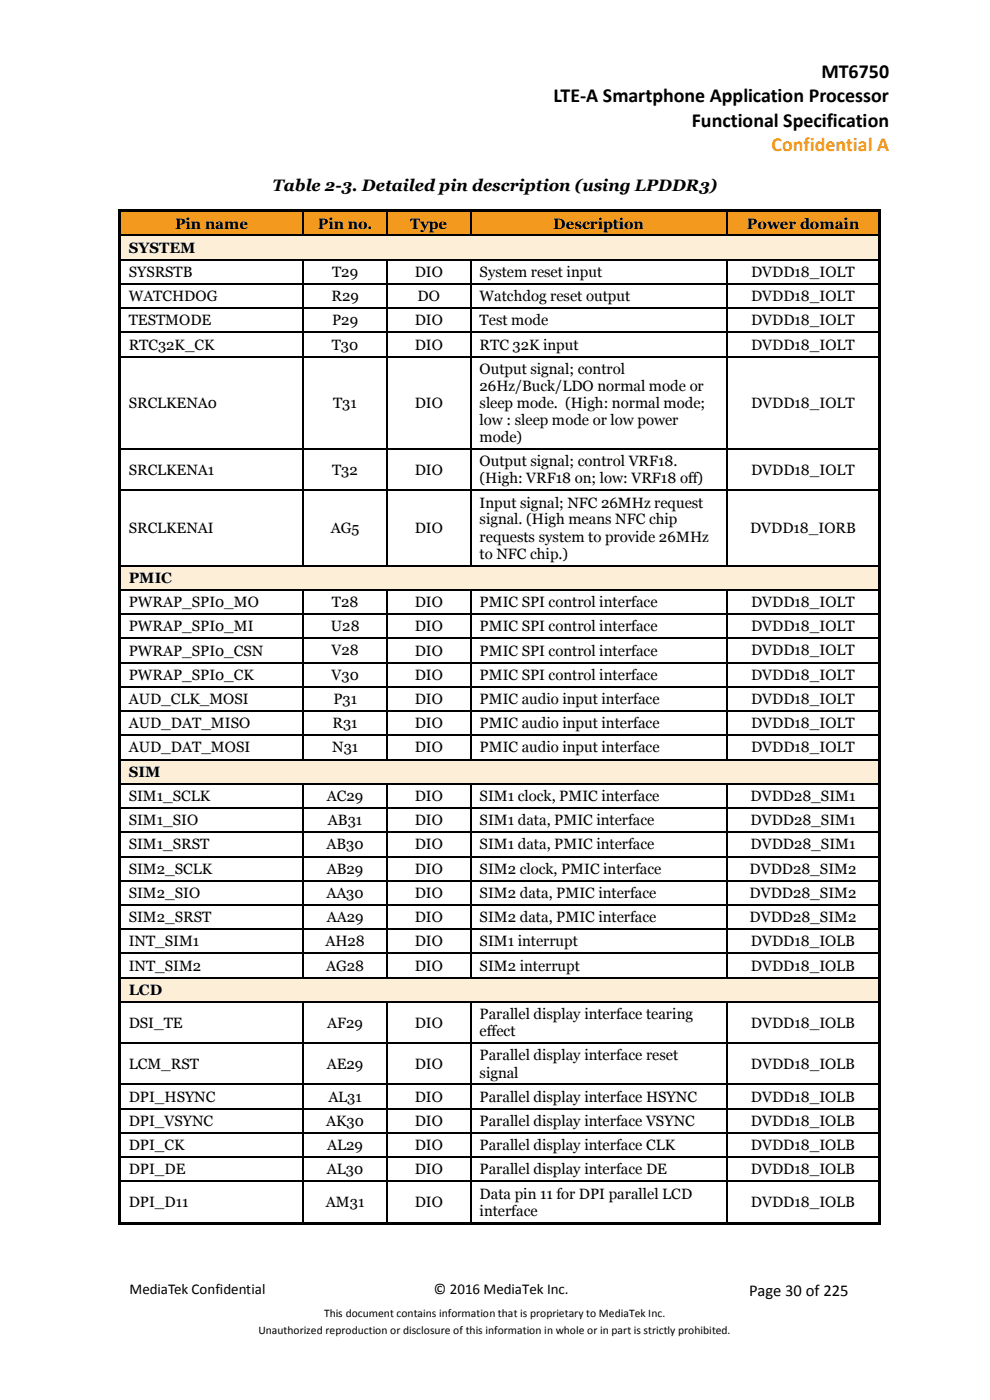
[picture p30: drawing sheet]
<svg xmlns="http://www.w3.org/2000/svg" width="210mm" height="297mm" viewBox="0 0 210 297" stroke-linecap="round" stroke-linejoin="round" font-family="sans-serif">
<defs><g id="words">
<g font-size="4.2">
<text x="174.2" y="16.5">MT6750</text>
<text x="117.4" y="21.7">LTE-A Smartphone Application Processor</text>
<text x="146.8" y="26.9">Functional Specification</text>
</g>
<text font-size="4.2" fill="#f39a1e" x="163.7" y="32.1">Confidential A</text>
<g font-size="3.5">
<text x="57.8" y="40.5">Table 2-3. Detailed pin description (using LPDDR3)</text>
<text x="159" y="275">Page 30 of 225</text>
</g>
<g font-size="3.2">
<text x="27.3" y="53.6">SYSTEM</text>
<text x="37.1" y="48.5">Pin name</text>
<text x="67.4" y="48.5">Pin no.</text>
<text x="87" y="48.5">Type</text>
<text x="117.4" y="48.5">Description</text>
<text x="158.4" y="48.5">Power domain</text>
<text x="27.3" y="58.8">SYSRSTB</text>
<text x="70.5" y="58.8">T29</text>
<text x="88" y="58.8">DIO</text>
<text x="101.7" y="58.8">System reset input</text>
<text x="159.3" y="58.8">DVDD18_IOLT</text>
<text x="27.3" y="63.9">WATCHDOG</text>
<text x="70.3" y="63.9">R29</text>
<text x="88.6" y="63.9">DO</text>
<text x="101.7" y="63.9">Watchdog reset output</text>
<text x="159.3" y="63.9">DVDD18_IOLT</text>
<text x="27.3" y="69.1">TESTMODE</text>
<text x="70.5" y="69.1">P29</text>
<text x="88" y="69.1">DIO</text>
<text x="101.7" y="69.1">Test mode</text>
<text x="159.3" y="69.1">DVDD18_IOLT</text>
<text x="27.3" y="74.2">RTC32K_CK</text>
<text x="70.4" y="74.2">T30</text>
<text x="88" y="74.2">DIO</text>
<text x="101.7" y="74.2">RTC 32K input</text>
<text x="159.3" y="74.2">DVDD18_IOLT</text>
<text x="101.7" y="79.3">Output signal; control</text>
<text x="101.7" y="82.9">26Hz/Buck/LDO normal mode or</text>
<text x="27.3" y="86.5">SRCLKENA0</text>
<text x="70.7" y="86.5">T31</text>
<text x="88" y="86.5">DIO</text>
<text x="101.7" y="86.5">sleep mode. (High: normal mode;</text>
<text x="159.3" y="86.5">DVDD18_IOLT</text>
<text x="101.7" y="90.2">low : sleep mode or low power</text>
<text x="101.7" y="93.8">mode)</text>
<text x="27.3" y="100.7">SRCLKENA1</text>
<text x="70.5" y="100.7">T32</text>
<text x="88" y="100.7">DIO</text>
<text x="101.7" y="98.9">Output signal; control VRF18.</text>
<text x="159.3" y="100.7">DVDD18_IOLT</text>
<text x="101.7" y="102.5">(High: VRF18 on; low: VRF18 off)</text>
<text x="101.7" y="107.7">Input signal; NFC 26MHz request</text>
<text x="27.3" y="113.1">SRCLKENAI</text>
<text x="70.2" y="113.1">AG5</text>
<text x="88" y="113.1">DIO</text>
<text x="101.7" y="111.3">signal. (High means NFC chip</text>
<text x="159.1" y="113.1">DVDD18_IORB</text>
<text x="101.7" y="114.9">requests system to provide 26MHz</text>
<text x="101.7" y="118.5">to NFC chip.)</text>
<text x="27.3" y="123.6">PMIC</text>
<text x="27.3" y="128.8">PWRAP_SPI0_MO</text>
<text x="70.4" y="128.8">T28</text>
<text x="88" y="128.8">DIO</text>
<text x="101.7" y="128.8">PMIC SPI control interface</text>
<text x="159.3" y="128.8">DVDD18_IOLT</text>
<text x="27.3" y="133.9">PWRAP_SPI0_MI</text>
<text x="70.2" y="133.9">U28</text>
<text x="88" y="133.9">DIO</text>
<text x="101.7" y="133.9">PMIC SPI control interface</text>
<text x="159.3" y="133.9">DVDD18_IOLT</text>
<text x="27.3" y="139.1">PWRAP_SPI0_CSN</text>
<text x="70.3" y="139">V28</text>
<text x="88" y="139.1">DIO</text>
<text x="101.7" y="139.1">PMIC SPI control interface</text>
<text x="159.3" y="139">DVDD18_IOLT</text>
<text x="27.3" y="144.2">PWRAP_SPI0_CK</text>
<text x="27.3" y="149.4">AUD_CLK_MOSI</text>
<text x="70.3" y="144.2">V30</text>
<text x="70.7" y="149.3">P31</text>
<text x="88" y="144.2">DIO</text>
<text x="88" y="149.4">DIO</text>
<text x="101.7" y="144.2">PMIC SPI control interface</text>
<text x="101.7" y="149.4">PMIC audio input interface</text>
<text x="159.3" y="144.2">DVDD18_IOLT</text>
<text x="159.3" y="149.3">DVDD18_IOLT</text>
<text x="27.3" y="154.5">AUD_DAT_MISO</text>
<text x="70.5" y="154.5">R31</text>
<text x="88" y="154.5">DIO</text>
<text x="101.7" y="154.5">PMIC audio input interface</text>
<text x="159.3" y="154.5">DVDD18_IOLT</text>
<text x="27.3" y="159.6">AUD_DAT_MOSI</text>
<text x="70.5" y="159.6">N31</text>
<text x="88" y="159.6">DIO</text>
<text x="101.7" y="159.6">PMIC audio input interface</text>
<text x="159.3" y="159.6">DVDD18_IOLT</text>
<text x="27.3" y="164.8">SIM</text>
<text x="27.3" y="169.9">SIM1_SCLK</text>
<text x="69.4" y="169.9">AC29</text>
<text x="88" y="169.9">DIO</text>
<text x="101.7" y="169.9">SIM1 clock, PMIC interface</text>
<text x="159.2" y="169.9">DVDD28_SIM1</text>
<text x="27.3" y="175.1">SIM1_SIO</text>
<text x="69.6" y="175.1">AB31</text>
<text x="88" y="175.1">DIO</text>
<text x="101.7" y="175.1">SIM1 data, PMIC interface</text>
<text x="159.2" y="175.1">DVDD28_SIM1</text>
<text x="27.3" y="180.2">SIM1_SRST</text>
<text x="27.3" y="185.4">SIM2_SCLK</text>
<text x="69.3" y="180.2">AB30</text>
<text x="69.3" y="185.4">AB29</text>
<text x="88" y="180.2">DIO</text>
<text x="88" y="185.4">DIO</text>
<text x="101.7" y="180.2">SIM1 data, PMIC interface</text>
<text x="101.7" y="185.4">SIM2 clock, PMIC interface</text>
<text x="159" y="185.4">DVDD28_SIM2</text>
<text x="159.2" y="180.2">DVDD28_SIM1</text>
<text x="27.3" y="190.5">SIM2_SIO</text>
<text x="69.2" y="190.5">AA30</text>
<text x="88" y="190.5">DIO</text>
<text x="101.7" y="190.5">SIM2 data, PMIC interface</text>
<text x="159" y="190.5">DVDD28_SIM2</text>
<text x="27.3" y="195.6">SIM2_SRST</text>
<text x="69.3" y="195.6">AA29</text>
<text x="88" y="195.6">DIO</text>
<text x="101.7" y="195.6">SIM2 data, PMIC interface</text>
<text x="159" y="195.6">DVDD28_SIM2</text>
<text x="27.3" y="200.8">INT_SIM1</text>
<text x="69" y="200.8">AH28</text>
<text x="88" y="200.8">DIO</text>
<text x="101.7" y="200.8">SIM1 interrupt</text>
<text x="159.3" y="200.8">DVDD18_IOLB</text>
<text x="27.3" y="205.9">INT_SIM2</text>
<text x="69.2" y="205.9">AG28</text>
<text x="88" y="205.9">DIO</text>
<text x="101.7" y="205.9">SIM2 interrupt</text>
<text x="159.3" y="205.9">DVDD18_IOLB</text>
<text x="27.3" y="211.1">LCD</text>
<text x="27.3" y="218">DSI_TE</text>
<text x="69.4" y="218">AF29</text>
<text x="88" y="218">DIO</text>
<text x="101.7" y="216.2">Parallel display interface tearing</text>
<text x="101.7" y="219.8">effect</text>
<text x="159.3" y="218">DVDD18_IOLB</text>
<text x="27.3" y="226.8">LCM_RST</text>
<text x="69.3" y="226.8">AE29</text>
<text x="88" y="226.8">DIO</text>
<text x="101.7" y="225">Parallel display interface reset</text>
<text x="159.3" y="226.8">DVDD18_IOLB</text>
<text x="27.3" y="233.7">DPI_HSYNC</text>
<text x="69.7" y="233.7">AL31</text>
<text x="88" y="233.7">DIO</text>
<text x="101.7" y="228.6">signal</text>
<text x="101.7" y="233.7">Parallel display interface HSYNC</text>
<text x="159.3" y="233.7">DVDD18_IOLB</text>
<text x="27.3" y="238.8">DPI_VSYNC</text>
<text x="69.2" y="238.8">AK30</text>
<text x="88" y="238.8">DIO</text>
<text x="101.7" y="238.8">Parallel display interface VSYNC</text>
<text x="159.3" y="238.8">DVDD18_IOLB</text>
<text x="27.3" y="244">DPI_CK</text>
<text x="69.4" y="244">AL29</text>
<text x="88" y="244">DIO</text>
<text x="101.7" y="244">Parallel display interface CLK</text>
<text x="159.3" y="244">DVDD18_IOLB</text>
<text x="27.3" y="249.1">DPI_DE</text>
<text x="69.4" y="249.1">AL30</text>
<text x="88" y="249.1">DIO</text>
<text x="101.7" y="249.1">Parallel display interface DE</text>
<text x="159.3" y="249.1">DVDD18_IOLB</text>
<text x="27.3" y="256.1">DPI_D11</text>
<text x="69.1" y="256.1">AM31</text>
<text x="88" y="256.1">DIO</text>
<text x="101.7" y="254.3">Data pin 11 for DPI parallel LCD</text>
<text x="101.7" y="257.9">interface</text>
<text x="159.3" y="256.1">DVDD18_IOLB</text>
<text x="27.5" y="274.6">MediaTek Confidential</text>
<text x="92.1" y="274.6">© 2016 MediaTek Inc.</text>
</g>
<g font-size="2.5">
<text x="68.8" y="279.3">This document contains information that is proprietary to MediaTek Inc.</text>
<text x="54.8" y="283.1">Unauthorized reproduction or disclosure of this information in whole or in part is strictly prohibited.</text>
</g>
</g></defs>
<g fill="#f39a1e">
<path d="M25.7 45h1.6v4.8h-1.6z" fill-rule="evenodd"/>
<path d="M62.5 45h1.7v4.8h-1.7z" fill-rule="evenodd"/>
<path d="M27.3 45h35.2v4.8h-35.2z" fill-rule="evenodd"/>
<path d="M64.5 45h1.8v4.8h-1.8z" fill-rule="evenodd"/>
<path d="M80.2 45h1.8v4.8h-1.8z" fill-rule="evenodd"/>
<path d="M66.3 45h13.9v4.8h-13.9z" fill-rule="evenodd"/>
<path d="M82.2 45h1.8v4.8h-1.8z" fill-rule="evenodd"/>
<path d="M97.9 45h1.8v4.8h-1.8z" fill-rule="evenodd"/>
<path d="M84 45h13.9v4.8h-13.9z" fill-rule="evenodd"/>
<path d="M100 45h1.7v4.8h-1.7z" fill-rule="evenodd"/>
<path d="M152.3 45h1.7v4.8h-1.7z" fill-rule="evenodd"/>
<path d="M101.7 45h50.6v4.8h-50.6z" fill-rule="evenodd"/>
<path d="M154.3 45h1.8v4.8h-1.8z" fill-rule="evenodd"/>
<path d="M184.7 45h1.6v4.8h-1.6z" fill-rule="evenodd"/>
<path d="M156.1 45h28.6v4.8h-28.6z" fill-rule="evenodd"/>
</g>
<g fill="#000">
<path d="M25.2 44.5h.5v.5h-.5z" fill-rule="evenodd"/>
<path d="M25.2 44.5h.5v.5h-.5z" fill-rule="evenodd"/>
<path d="M25.7 44.5h38.5v.5h-38.5z" fill-rule="evenodd"/>
</g>
<path d="M25.7 45h38.5" fill="none" stroke="#f39a1e" stroke-width=".21"/>
<path d="M64.5 45h.2z" fill-rule="evenodd" fill="#f39a1e"/>
<g fill="#000">
<path d="M64.2 45h.3z" fill-rule="evenodd"/>
<path d="M64.2 44.5h.5v.5h-.5z" fill-rule="evenodd"/>
<path d="M64.7 44.5h17.3v.5h-17.3z" fill-rule="evenodd"/>
</g>
<path d="M64.7 45h17.3" fill="none" stroke="#f39a1e" stroke-width=".21"/>
<path d="M82.2 45h.3z" fill-rule="evenodd" fill="#f39a1e"/>
<g fill="#000">
<path d="M82 45h.2z" fill-rule="evenodd"/>
<path d="M82 44.5h.5v.5h-.5z" fill-rule="evenodd"/>
<path d="M82.5 44.5h17.2v.5h-17.2z" fill-rule="evenodd"/>
</g>
<path d="M82.5 45h17.2" fill="none" stroke="#f39a1e" stroke-width=".21"/>
<path d="M100 45h.2z" fill-rule="evenodd" fill="#f39a1e"/>
<g fill="#000">
<path d="M99.7 45h.3z" fill-rule="evenodd"/>
<path d="M99.7 44.5h.5v.5h-.5z" fill-rule="evenodd"/>
<path d="M100.2 44.5h53.8v.5h-53.8z" fill-rule="evenodd"/>
</g>
<path d="M100.2 45h53.8" fill="none" stroke="#f39a1e" stroke-width=".21"/>
<path d="M154.3 45h.3z" fill-rule="evenodd" fill="#f39a1e"/>
<g fill="#000">
<path d="M25.2 45h.5v4.8h-.5z" fill-rule="evenodd"/>
<path d="M154 45h.3z" fill-rule="evenodd"/>
<path d="M154 44.5h.6v.5h-.6z" fill-rule="evenodd"/>
<path d="M154.6 44.5h31.7v.5h-31.7z" fill-rule="evenodd"/>
<path d="M186.3 44.5h.5v.5h-.5z" fill-rule="evenodd"/>
<path d="M186.3 44.5h.5v.5h-.5z" fill-rule="evenodd"/>
<path d="M186.3 45h.5v4.8h-.5z" fill-rule="evenodd"/>
</g>
<path d="M154.6 45h31.7" fill="none" stroke="#f39a1e" stroke-width=".21"/>
<path d="M64.4 45v4.8M82.1 45v4.8M99.8 45v4.8M154.2 45v4.8" fill="none" stroke="#000" stroke-width=".25"/>
<g fill="#fdeed7">
<path d="M25.7 50.1h1.6v4.9h-1.6z" fill-rule="evenodd"/>
<path d="M184.7 50.1h1.6v4.9h-1.6z" fill-rule="evenodd"/>
<path d="M27.3 50.1h157.3v4.9h-157.3z" fill-rule="evenodd"/>
</g>
<g fill="#000">
<path d="M25.2 49.8h.5v.3h-.5z" fill-rule="evenodd"/>
<path d="M25.2 50.1h.5v4.9h-.5z" fill-rule="evenodd"/>
<path d="M25.2 55h.5v.3h-.5z" fill-rule="evenodd"/>
<path d="M64.2 49.8h.3v.3h-.3z" fill-rule="evenodd"/>
<path d="M64.2 55h.3v.3h-.3z" fill-rule="evenodd"/>
<path d="M82 49.8h.2v.3h-.2z" fill-rule="evenodd"/>
<path d="M82 55h.2v.3h-.2z" fill-rule="evenodd"/>
<path d="M99.7 49.8h.3v.3h-.3z" fill-rule="evenodd"/>
<path d="M99.7 55h.3v.3h-.3z" fill-rule="evenodd"/>
<path d="M154 49.8h.3v.3h-.3z" fill-rule="evenodd"/>
<path d="M154 55h.3v.3h-.3z" fill-rule="evenodd"/>
<path d="M186.3 49.8h.5v.3h-.5z" fill-rule="evenodd"/>
<path d="M186.3 50.1h.5v4.9h-.5z" fill-rule="evenodd"/>
<path d="M186.3 55h.5v.3h-.5z" fill-rule="evenodd"/>
<path d="M25.2 55.3h.5v4.8h-.5z" fill-rule="evenodd"/>
<path d="M25.2 60.1h.5v.3h-.5z" fill-rule="evenodd"/>
<path d="M25.2 60.4h.5v4.9h-.5z" fill-rule="evenodd"/>
<path d="M25.2 65.3h.5v.2h-.5z" fill-rule="evenodd"/>
<path d="M25.2 65.5h.5v4.9h-.5z" fill-rule="evenodd"/>
<path d="M25.2 70.4h.5v.3h-.5z" fill-rule="evenodd"/>
<path d="M25.2 70.7h.5v4.9h-.5z" fill-rule="evenodd"/>
<path d="M25.2 75.6h.5v.2h-.5z" fill-rule="evenodd"/>
<path d="M64.2 60.1h.3v.3h-.3z" fill-rule="evenodd"/>
<path d="M64.2 65.3h.3v.2h-.3z" fill-rule="evenodd"/>
<path d="M64.2 70.4h.3v.3h-.3z" fill-rule="evenodd"/>
<path d="M64.2 75.6h.3v.2h-.3z" fill-rule="evenodd"/>
<path d="M82 60.1h.2v.3h-.2z" fill-rule="evenodd"/>
<path d="M82 65.3h.2v.2h-.2z" fill-rule="evenodd"/>
<path d="M82 70.4h.2v.3h-.2z" fill-rule="evenodd"/>
<path d="M82 75.6h.2v.2h-.2z" fill-rule="evenodd"/>
<path d="M99.7 60.1h.3v.3h-.3z" fill-rule="evenodd"/>
<path d="M99.7 65.3h.3v.2h-.3z" fill-rule="evenodd"/>
<path d="M99.7 70.4h.3v.3h-.3z" fill-rule="evenodd"/>
<path d="M99.7 75.6h.3v.2h-.3z" fill-rule="evenodd"/>
<path d="M154 60.1h.3v.3h-.3z" fill-rule="evenodd"/>
<path d="M154 65.3h.3v.2h-.3z" fill-rule="evenodd"/>
<path d="M154 70.4h.3v.3h-.3z" fill-rule="evenodd"/>
<path d="M154 75.6h.3v.2h-.3z" fill-rule="evenodd"/>
<path d="M186.3 55.3h.5v4.8h-.5z" fill-rule="evenodd"/>
<path d="M186.3 60.1h.5v.3h-.5z" fill-rule="evenodd"/>
<path d="M186.3 60.4h.5v4.9h-.5z" fill-rule="evenodd"/>
<path d="M186.3 65.3h.5v.2h-.5z" fill-rule="evenodd"/>
<path d="M186.3 65.5h.5v4.9h-.5z" fill-rule="evenodd"/>
<path d="M186.3 70.4h.5v.3h-.5z" fill-rule="evenodd"/>
<path d="M186.3 70.7h.5v4.9h-.5z" fill-rule="evenodd"/>
<path d="M186.3 75.6h.5v.2h-.5z" fill-rule="evenodd"/>
<path d="M25.2 75.8h.5v19.3h-.5z" fill-rule="evenodd"/>
<path d="M25.2 95.1h.5v.3h-.5z" fill-rule="evenodd"/>
<path d="M64.2 95.1h.3v.3h-.3z" fill-rule="evenodd"/>
<path d="M82 95.1h.2v.3h-.2z" fill-rule="evenodd"/>
<path d="M99.7 95.1h.3v.3h-.3z" fill-rule="evenodd"/>
<path d="M154 95.1h.3v.3h-.3z" fill-rule="evenodd"/>
<path d="M186.3 75.8h.5v19.3h-.5z" fill-rule="evenodd"/>
<path d="M186.3 95.1h.5v.3h-.5z" fill-rule="evenodd"/>
<path d="M25.2 95.4h.5v8.5h-.5z" fill-rule="evenodd"/>
<path d="M25.2 103.9h.5v.3h-.5z" fill-rule="evenodd"/>
<path d="M25.2 104.2h.5v15.7h-.5z" fill-rule="evenodd"/>
<path d="M64.2 103.9h.3v.3h-.3z" fill-rule="evenodd"/>
<path d="M82 103.9h.2v.3h-.2z" fill-rule="evenodd"/>
<path d="M99.7 103.9h.3v.3h-.3z" fill-rule="evenodd"/>
<path d="M154 103.9h.3v.3h-.3z" fill-rule="evenodd"/>
<path d="M186.3 95.4h.5v8.5h-.5z" fill-rule="evenodd"/>
<path d="M186.3 103.9h.5v.3h-.5z" fill-rule="evenodd"/>
<path d="M186.3 104.2h.5v15.7h-.5z" fill-rule="evenodd"/>
</g>
<g fill="none" stroke="#000" stroke-width=".25">
<path d="M25.7 50h38.5M25.7 55.1h38.5M64.4 55.3v4.8M64.5 50h17.5M64.5 55.1h17.5M82.1 55.3v4.8M82.2 50h17.5M82.2 55.1h17.5M99.8 55.3v4.8M100 50h54M100 55.1h54M154.2 55.3v4.8"/>
<path d="M154.3 50h32M154.3 55.1h32M25.7 60.2h38.5M25.7 65.4h38.5M25.7 70.5h38.5M25.7 75.7h38.5M64.4 60.4v4.9M64.4 65.5v4.9M64.4 70.7v4.9M64.4 75.8v19.3M64.5 60.2h17.5M64.5 65.4h17.5"/>
<path d="M64.5 70.5h17.5M64.5 75.7h17.5M82.1 60.4v4.9M82.1 65.5v4.9M82.1 70.7v4.9M82.1 75.8v19.3M82.2 60.2h17.5M82.2 65.4h17.5M82.2 70.5h17.5M82.2 75.7h17.5M99.8 60.4v4.9M99.8 65.5v4.9"/>
<path d="M99.8 70.7v4.9M99.8 75.8v19.3M100 60.2h54M100 65.4h54M100 70.5h54M100 75.7h54M154.2 60.4v4.9M154.2 65.5v4.9M154.2 70.7v4.9M154.2 75.8v19.3M154.3 60.2h32M154.3 65.4h32"/>
<path d="M154.3 70.5h32M154.3 75.7h32M25.7 95.3h38.5M64.4 95.4v8.5M64.5 95.3h17.5M82.1 95.4v8.5M82.2 95.3h17.5M99.8 95.4v8.5M100 95.3h54M154.2 95.4v8.5M154.3 95.3h32M25.7 104h38.5"/>
<path d="M64.4 104.2v15.7M64.5 104h17.5M82.1 104.2v15.7M82.2 104h17.5M99.8 104.2v15.7M100 104h54M154.2 104.2v15.7M154.3 104h32"/>
</g>
<g fill="#fdeed7">
<path d="M25.7 120.1h1.6v4.9h-1.6z" fill-rule="evenodd"/>
<path d="M184.7 120.1h1.6v4.9h-1.6z" fill-rule="evenodd"/>
<path d="M27.3 120.1h157.3v4.9h-157.3z" fill-rule="evenodd"/>
</g>
<g fill="#000">
<path d="M25.2 119.9h.5v.2h-.5z" fill-rule="evenodd"/>
<path d="M25.2 120.1h.5v4.9h-.5z" fill-rule="evenodd"/>
<path d="M25.2 125h.5v.2h-.5z" fill-rule="evenodd"/>
<path d="M25.2 125.2h.5v5h-.5z" fill-rule="evenodd"/>
<path d="M25.2 130.2h.5v.2h-.5z" fill-rule="evenodd"/>
<path d="M25.2 130.4h.5v4.9h-.5z" fill-rule="evenodd"/>
<path d="M25.2 135.3h.5v.2h-.5z" fill-rule="evenodd"/>
<path d="M64.2 119.9h.3v.2h-.3z" fill-rule="evenodd"/>
<path d="M64.2 125h.3v.2h-.3z" fill-rule="evenodd"/>
<path d="M64.2 130.2h.3v.2h-.3z" fill-rule="evenodd"/>
<path d="M64.2 135.3h.3v.2h-.3z" fill-rule="evenodd"/>
<path d="M82 119.9h.2v.2h-.2z" fill-rule="evenodd"/>
<path d="M82 125h.2v.2h-.2z" fill-rule="evenodd"/>
<path d="M82 130.2h.2v.2h-.2z" fill-rule="evenodd"/>
<path d="M82 135.3h.2v.2h-.2z" fill-rule="evenodd"/>
<path d="M99.7 119.9h.3v.2h-.3z" fill-rule="evenodd"/>
<path d="M99.7 125h.3v.2h-.3z" fill-rule="evenodd"/>
<path d="M99.7 130.2h.3v.2h-.3z" fill-rule="evenodd"/>
<path d="M99.7 135.3h.3v.2h-.3z" fill-rule="evenodd"/>
<path d="M154 119.9h.3v.2h-.3z" fill-rule="evenodd"/>
<path d="M154 125h.3v.2h-.3z" fill-rule="evenodd"/>
<path d="M154 130.2h.3v.2h-.3z" fill-rule="evenodd"/>
<path d="M154 135.3h.3v.2h-.3z" fill-rule="evenodd"/>
<path d="M186.3 119.9h.5v.2h-.5z" fill-rule="evenodd"/>
<path d="M186.3 120.1h.5v4.9h-.5z" fill-rule="evenodd"/>
<path d="M186.3 125h.5v.2h-.5z" fill-rule="evenodd"/>
<path d="M186.3 125.2h.5v5h-.5z" fill-rule="evenodd"/>
<path d="M186.3 130.2h.5v.2h-.5z" fill-rule="evenodd"/>
<path d="M186.3 130.4h.5v4.9h-.5z" fill-rule="evenodd"/>
<path d="M186.3 135.3h.5v.2h-.5z" fill-rule="evenodd"/>
<path d="M25.2 135.5h.5v4.9h-.5z" fill-rule="evenodd"/>
<path d="M25.2 140.4h.5v.3h-.5z" fill-rule="evenodd"/>
<path d="M25.2 140.7h.5v4.9h-.5z" fill-rule="evenodd"/>
<path d="M25.2 145.6h.5v.2h-.5z" fill-rule="evenodd"/>
<path d="M25.2 145.8h.5v4.9h-.5z" fill-rule="evenodd"/>
<path d="M25.2 150.7h.5v.3h-.5z" fill-rule="evenodd"/>
<path d="M25.2 151h.5v4.8h-.5z" fill-rule="evenodd"/>
<path d="M25.2 155.8h.5v.3h-.5z" fill-rule="evenodd"/>
<path d="M64.2 140.4h.3v.3h-.3z" fill-rule="evenodd"/>
<path d="M64.2 145.6h.3v.2h-.3z" fill-rule="evenodd"/>
<path d="M64.2 150.7h.3v.3h-.3z" fill-rule="evenodd"/>
<path d="M64.2 155.8h.3v.3h-.3z" fill-rule="evenodd"/>
<path d="M82 140.4h.2v.3h-.2z" fill-rule="evenodd"/>
<path d="M82 145.6h.2v.2h-.2z" fill-rule="evenodd"/>
<path d="M82 150.7h.2v.3h-.2z" fill-rule="evenodd"/>
<path d="M82 155.8h.2v.3h-.2z" fill-rule="evenodd"/>
<path d="M99.7 140.4h.3v.3h-.3z" fill-rule="evenodd"/>
<path d="M99.7 145.6h.3v.2h-.3z" fill-rule="evenodd"/>
<path d="M99.7 150.7h.3v.3h-.3z" fill-rule="evenodd"/>
<path d="M99.7 155.8h.3v.3h-.3z" fill-rule="evenodd"/>
<path d="M154 140.4h.3v.3h-.3z" fill-rule="evenodd"/>
<path d="M154 145.6h.3v.2h-.3z" fill-rule="evenodd"/>
<path d="M154 150.7h.3v.3h-.3z" fill-rule="evenodd"/>
<path d="M154 155.8h.3v.3h-.3z" fill-rule="evenodd"/>
<path d="M186.3 135.5h.5v4.9h-.5z" fill-rule="evenodd"/>
<path d="M186.3 140.4h.5v.3h-.5z" fill-rule="evenodd"/>
<path d="M186.3 140.7h.5v4.9h-.5z" fill-rule="evenodd"/>
<path d="M186.3 145.6h.5v.2h-.5z" fill-rule="evenodd"/>
<path d="M186.3 145.8h.5v4.9h-.5z" fill-rule="evenodd"/>
<path d="M186.3 150.7h.5v.3h-.5z" fill-rule="evenodd"/>
<path d="M186.3 151h.5v4.8h-.5z" fill-rule="evenodd"/>
<path d="M186.3 155.8h.5v.3h-.5z" fill-rule="evenodd"/>
<path d="M25.2 156.1h.5v4.9h-.5z" fill-rule="evenodd"/>
<path d="M186.3 156.1h.5v4.9h-.5z" fill-rule="evenodd"/>
</g>
<g fill="none" stroke="#000" stroke-width=".25">
<path d="M25.7 120h38.5M64.5 120h17.5M82.2 120h17.5M100 120h54M154.3 120h32M25.7 125.1h38.5M25.7 130.3h38.5M25.7 135.4h38.5M64.4 125.2v5M64.4 130.4v4.9M64.4 135.5v4.9M64.5 125.1h17.5"/>
<path d="M64.5 130.3h17.5M64.5 135.4h17.5M82.1 125.2v5M82.1 130.4v4.9M82.1 135.5v4.9M82.2 125.1h17.5M82.2 130.3h17.5M82.2 135.4h17.5M99.8 125.2v5M99.8 130.4v4.9M99.8 135.5v4.9M100 125.1h54"/>
<path d="M100 130.3h54M100 135.4h54M154.2 125.2v5M154.2 130.4v4.9M154.2 135.5v4.9M154.3 125.1h32M154.3 130.3h32M154.3 135.4h32M25.7 140.6h38.5M25.7 145.7h38.5M25.7 150.9h38.5M25.7 156h38.5"/>
<path d="M64.4 140.7v4.9M64.4 145.8v4.9M64.4 151v4.8M64.4 156.1v4.9M64.5 140.6h17.5M64.5 145.7h17.5M64.5 150.9h17.5M64.5 156h17.5M82.1 140.7v4.9M82.1 145.8v4.9M82.1 151v4.8M82.1 156.1v4.9"/>
<path d="M82.2 140.6h17.5M82.2 145.7h17.5M82.2 150.9h17.5M82.2 156h17.5M99.8 140.7v4.9M99.8 145.8v4.9M99.8 151v4.8M99.8 156.1v4.9M100 140.6h54M100 145.7h54M100 150.9h54M100 156h54"/>
<path d="M154.2 140.7v4.9M154.2 145.8v4.9M154.2 151v4.8M154.2 156.1v4.9M154.3 140.6h32M154.3 145.7h32M154.3 150.9h32M154.3 156h32"/>
</g>
<g fill="#fdeed7">
<path d="M25.7 161.3h1.6v4.8h-1.6z" fill-rule="evenodd"/>
<path d="M184.7 161.3h1.6v4.8h-1.6z" fill-rule="evenodd"/>
<path d="M27.3 161.3h157.3v4.8h-157.3z" fill-rule="evenodd"/>
</g>
<g fill="#000">
<path d="M25.2 161h.5v.3h-.5z" fill-rule="evenodd"/>
<path d="M25.2 161.3h.5v4.8h-.5z" fill-rule="evenodd"/>
<path d="M25.2 166.1h.5v.3h-.5z" fill-rule="evenodd"/>
<path d="M25.2 166.4h.5v4.9h-.5z" fill-rule="evenodd"/>
<path d="M25.2 171.3h.5v.3h-.5z" fill-rule="evenodd"/>
<path d="M25.2 171.6h.5v4.8h-.5z" fill-rule="evenodd"/>
<path d="M25.2 176.4h.5v.3h-.5z" fill-rule="evenodd"/>
<path d="M64.2 161h.3v.3h-.3z" fill-rule="evenodd"/>
<path d="M64.2 166.1h.3v.3h-.3z" fill-rule="evenodd"/>
<path d="M64.2 171.3h.3v.3h-.3z" fill-rule="evenodd"/>
<path d="M64.2 176.4h.3v.3h-.3z" fill-rule="evenodd"/>
<path d="M82 161h.2v.3h-.2z" fill-rule="evenodd"/>
<path d="M82 166.1h.2v.3h-.2z" fill-rule="evenodd"/>
<path d="M82 171.3h.2v.3h-.2z" fill-rule="evenodd"/>
<path d="M82 176.4h.2v.3h-.2z" fill-rule="evenodd"/>
<path d="M99.7 161h.3v.3h-.3z" fill-rule="evenodd"/>
<path d="M99.7 166.1h.3v.3h-.3z" fill-rule="evenodd"/>
<path d="M99.7 171.3h.3v.3h-.3z" fill-rule="evenodd"/>
<path d="M99.7 176.4h.3v.3h-.3z" fill-rule="evenodd"/>
<path d="M154 161h.3v.3h-.3z" fill-rule="evenodd"/>
<path d="M154 166.1h.3v.3h-.3z" fill-rule="evenodd"/>
<path d="M154 171.3h.3v.3h-.3z" fill-rule="evenodd"/>
<path d="M154 176.4h.3v.3h-.3z" fill-rule="evenodd"/>
<path d="M186.3 161h.5v.3h-.5z" fill-rule="evenodd"/>
<path d="M186.3 161.3h.5v4.8h-.5z" fill-rule="evenodd"/>
<path d="M186.3 166.1h.5v.3h-.5z" fill-rule="evenodd"/>
<path d="M186.3 166.4h.5v4.9h-.5z" fill-rule="evenodd"/>
<path d="M186.3 171.3h.5v.3h-.5z" fill-rule="evenodd"/>
<path d="M186.3 171.6h.5v4.8h-.5z" fill-rule="evenodd"/>
<path d="M186.3 176.4h.5v.3h-.5z" fill-rule="evenodd"/>
<path d="M25.2 176.7h.5v4.9h-.5z" fill-rule="evenodd"/>
<path d="M25.2 181.6h.5v.2h-.5z" fill-rule="evenodd"/>
<path d="M25.2 181.8h.5v4.9h-.5z" fill-rule="evenodd"/>
<path d="M25.2 186.7h.5v.3h-.5z" fill-rule="evenodd"/>
<path d="M25.2 187h.5v4.9h-.5z" fill-rule="evenodd"/>
<path d="M25.2 191.9h.5v.2h-.5z" fill-rule="evenodd"/>
<path d="M25.2 192.1h.5v4.9h-.5z" fill-rule="evenodd"/>
<path d="M25.2 197h.5v.3h-.5z" fill-rule="evenodd"/>
<path d="M64.2 181.6h.3v.2h-.3z" fill-rule="evenodd"/>
<path d="M64.2 186.7h.3v.3h-.3z" fill-rule="evenodd"/>
<path d="M64.2 191.9h.3v.2h-.3z" fill-rule="evenodd"/>
<path d="M64.2 197h.3v.3h-.3z" fill-rule="evenodd"/>
<path d="M82 181.6h.2v.2h-.2z" fill-rule="evenodd"/>
<path d="M82 186.7h.2v.3h-.2z" fill-rule="evenodd"/>
<path d="M82 191.9h.2v.2h-.2z" fill-rule="evenodd"/>
<path d="M82 197h.2v.3h-.2z" fill-rule="evenodd"/>
<path d="M99.7 181.6h.3v.2h-.3z" fill-rule="evenodd"/>
<path d="M99.7 186.7h.3v.3h-.3z" fill-rule="evenodd"/>
<path d="M99.7 191.9h.3v.2h-.3z" fill-rule="evenodd"/>
<path d="M99.7 197h.3v.3h-.3z" fill-rule="evenodd"/>
<path d="M154 181.6h.3v.2h-.3z" fill-rule="evenodd"/>
<path d="M154 186.7h.3v.3h-.3z" fill-rule="evenodd"/>
<path d="M154 191.9h.3v.2h-.3z" fill-rule="evenodd"/>
<path d="M154 197h.3v.3h-.3z" fill-rule="evenodd"/>
<path d="M186.3 176.7h.5v4.9h-.5z" fill-rule="evenodd"/>
<path d="M186.3 181.6h.5v.2h-.5z" fill-rule="evenodd"/>
<path d="M186.3 181.8h.5v4.9h-.5z" fill-rule="evenodd"/>
<path d="M186.3 186.7h.5v.3h-.5z" fill-rule="evenodd"/>
<path d="M186.3 187h.5v4.9h-.5z" fill-rule="evenodd"/>
<path d="M186.3 191.9h.5v.2h-.5z" fill-rule="evenodd"/>
<path d="M186.3 192.1h.5v4.9h-.5z" fill-rule="evenodd"/>
<path d="M186.3 197h.5v.3h-.5z" fill-rule="evenodd"/>
<path d="M25.2 197.3h.5v4.8h-.5z" fill-rule="evenodd"/>
<path d="M25.2 202.1h.5v.3h-.5z" fill-rule="evenodd"/>
<path d="M25.2 202.4h.5v4.9h-.5z" fill-rule="evenodd"/>
<path d="M64.2 202.1h.3v.3h-.3z" fill-rule="evenodd"/>
<path d="M82 202.1h.2v.3h-.2z" fill-rule="evenodd"/>
<path d="M99.7 202.1h.3v.3h-.3z" fill-rule="evenodd"/>
<path d="M154 202.1h.3v.3h-.3z" fill-rule="evenodd"/>
<path d="M186.3 197.3h.5v4.8h-.5z" fill-rule="evenodd"/>
<path d="M186.3 202.1h.5v.3h-.5z" fill-rule="evenodd"/>
<path d="M186.3 202.4h.5v4.9h-.5z" fill-rule="evenodd"/>
</g>
<g fill="none" stroke="#000" stroke-width=".25">
<path d="M25.7 161.1h38.5M25.7 166.3h38.5M25.7 171.4h38.5M25.7 176.6h38.5M64.4 166.4v4.9M64.4 171.6v4.8M64.4 176.7v4.9M64.5 161.1h17.5M64.5 166.3h17.5M64.5 171.4h17.5M64.5 176.6h17.5M82.1 166.4v4.9"/>
<path d="M82.1 171.6v4.8M82.1 176.7v4.9M82.2 161.1h17.5M82.2 166.3h17.5M82.2 171.4h17.5M82.2 176.6h17.5M99.8 166.4v4.9M99.8 171.6v4.8M99.8 176.7v4.9M100 161.1h54M100 166.3h54M100 171.4h54"/>
<path d="M100 176.6h54M154.2 166.4v4.9M154.2 171.6v4.8M154.2 176.7v4.9M154.3 161.1h32M154.3 166.3h32M154.3 171.4h32M154.3 176.6h32M25.7 181.7h38.5M25.7 186.8h38.5M25.7 192h38.5M25.7 197.1h38.5"/>
<path d="M64.4 181.8v4.9M64.4 187v4.9M64.4 192.1v4.9M64.4 197.3v4.8M64.5 181.7h17.5M64.5 186.8h17.5M64.5 192h17.5M64.5 197.1h17.5M82.1 181.8v4.9M82.1 187v4.9M82.1 192.1v4.9M82.1 197.3v4.8"/>
<path d="M82.2 181.7h17.5M82.2 186.8h17.5M82.2 192h17.5M82.2 197.1h17.5M99.8 181.8v4.9M99.8 187v4.9M99.8 192.1v4.9M99.8 197.3v4.8M100 181.7h54M100 186.8h54M100 192h54M100 197.1h54"/>
<path d="M154.2 181.8v4.9M154.2 187v4.9M154.2 192.1v4.9M154.2 197.3v4.8M154.3 181.7h32M154.3 186.8h32M154.3 192h32M154.3 197.1h32M25.7 202.3h38.5M64.4 202.4v4.9M64.5 202.3h17.5M82.1 202.4v4.9"/>
<path d="M82.2 202.3h17.5M99.8 202.4v4.9M100 202.3h54M154.2 202.4v4.9M154.3 202.3h32"/>
</g>
<g fill="#fdeed7">
<path d="M25.7 207.5h1.6v4.9h-1.6z" fill-rule="evenodd"/>
<path d="M184.7 207.5h1.6v4.9h-1.6z" fill-rule="evenodd"/>
<path d="M27.3 207.5h157.3v4.9h-157.3z" fill-rule="evenodd"/>
</g>
<g fill="#000">
<path d="M25.2 207.3h.5v.2h-.5z" fill-rule="evenodd"/>
<path d="M25.2 207.5h.5v4.9h-.5z" fill-rule="evenodd"/>
<path d="M25.2 212.4h.5v.3h-.5z" fill-rule="evenodd"/>
<path d="M64.2 207.3h.3v.2h-.3z" fill-rule="evenodd"/>
<path d="M64.2 212.4h.3v.3h-.3z" fill-rule="evenodd"/>
<path d="M82 207.3h.2v.2h-.2z" fill-rule="evenodd"/>
<path d="M82 212.4h.2v.3h-.2z" fill-rule="evenodd"/>
<path d="M99.7 207.3h.3v.2h-.3z" fill-rule="evenodd"/>
<path d="M99.7 212.4h.3v.3h-.3z" fill-rule="evenodd"/>
<path d="M154 207.3h.3v.2h-.3z" fill-rule="evenodd"/>
<path d="M154 212.4h.3v.3h-.3z" fill-rule="evenodd"/>
<path d="M186.3 207.3h.5v.2h-.5z" fill-rule="evenodd"/>
<path d="M186.3 207.5h.5v4.9h-.5z" fill-rule="evenodd"/>
<path d="M186.3 212.4h.5v.3h-.5z" fill-rule="evenodd"/>
<path d="M25.2 212.7h.5v8.5h-.5z" fill-rule="evenodd"/>
<path d="M25.2 221.2h.5v.2h-.5z" fill-rule="evenodd"/>
<path d="M25.2 221.4h.5v8.5h-.5z" fill-rule="evenodd"/>
<path d="M25.2 229.9h.5v.3h-.5z" fill-rule="evenodd"/>
<path d="M25.2 230.2h.5v4.9h-.5z" fill-rule="evenodd"/>
<path d="M25.2 235.1h.5v.2h-.5z" fill-rule="evenodd"/>
<path d="M64.2 221.2h.3v.2h-.3z" fill-rule="evenodd"/>
<path d="M64.2 229.9h.3v.3h-.3z" fill-rule="evenodd"/>
<path d="M64.2 235.1h.3v.2h-.3z" fill-rule="evenodd"/>
<path d="M82 221.2h.2v.2h-.2z" fill-rule="evenodd"/>
<path d="M82 229.9h.2v.3h-.2z" fill-rule="evenodd"/>
<path d="M82 235.1h.2v.2h-.2z" fill-rule="evenodd"/>
<path d="M99.7 221.2h.3v.2h-.3z" fill-rule="evenodd"/>
<path d="M99.7 229.9h.3v.3h-.3z" fill-rule="evenodd"/>
<path d="M99.7 235.1h.3v.2h-.3z" fill-rule="evenodd"/>
<path d="M154 221.2h.3v.2h-.3z" fill-rule="evenodd"/>
<path d="M154 229.9h.3v.3h-.3z" fill-rule="evenodd"/>
<path d="M154 235.1h.3v.2h-.3z" fill-rule="evenodd"/>
<path d="M186.3 212.7h.5v8.5h-.5z" fill-rule="evenodd"/>
<path d="M186.3 221.2h.5v.2h-.5z" fill-rule="evenodd"/>
<path d="M186.3 221.4h.5v8.5h-.5z" fill-rule="evenodd"/>
<path d="M186.3 229.9h.5v.3h-.5z" fill-rule="evenodd"/>
<path d="M186.3 230.2h.5v4.9h-.5z" fill-rule="evenodd"/>
<path d="M186.3 235.1h.5v.2h-.5z" fill-rule="evenodd"/>
<path d="M25.2 235.3h.5v4.9h-.5z" fill-rule="evenodd"/>
<path d="M25.2 240.2h.5v.3h-.5z" fill-rule="evenodd"/>
<path d="M25.2 240.5h.5v4.9h-.5z" fill-rule="evenodd"/>
<path d="M25.2 245.4h.5v.2h-.5z" fill-rule="evenodd"/>
<path d="M25.2 245.6h.5v4.9h-.5z" fill-rule="evenodd"/>
<path d="M25.2 250.5h.5v.3h-.5z" fill-rule="evenodd"/>
<path d="M25.2 250.8h.5v8.4h-.5z" fill-rule="evenodd"/>
<path d="M25.2 259.2h.5v.6h-.5z" fill-rule="evenodd"/>
<path d="M25.2 259.2h.5v.6h-.5z" fill-rule="evenodd"/>
<path d="M25.7 259.2h38.5v.6h-38.5z" fill-rule="evenodd"/>
<path d="M64.2 240.2h.3v.3h-.3z" fill-rule="evenodd"/>
<path d="M64.2 245.4h.3v.2h-.3z" fill-rule="evenodd"/>
<path d="M64.2 250.5h.3v.3h-.3z" fill-rule="evenodd"/>
<path d="M64.2 259.2h.5v.6h-.5z" fill-rule="evenodd"/>
<path d="M64.7 259.2h17.3v.6h-17.3z" fill-rule="evenodd"/>
<path d="M82 240.2h.2v.3h-.2z" fill-rule="evenodd"/>
<path d="M82 245.4h.2v.2h-.2z" fill-rule="evenodd"/>
<path d="M82 250.5h.2v.3h-.2z" fill-rule="evenodd"/>
<path d="M82 259.2h.5v.6h-.5z" fill-rule="evenodd"/>
<path d="M82.5 259.2h17.2v.6h-17.2z" fill-rule="evenodd"/>
<path d="M99.7 240.2h.3v.3h-.3z" fill-rule="evenodd"/>
<path d="M99.7 245.4h.3v.2h-.3z" fill-rule="evenodd"/>
<path d="M99.7 250.5h.3v.3h-.3z" fill-rule="evenodd"/>
<path d="M99.7 259.2h.5v.6h-.5z" fill-rule="evenodd"/>
<path d="M100.2 259.2h53.8v.6h-53.8z" fill-rule="evenodd"/>
<path d="M154 240.2h.3v.3h-.3z" fill-rule="evenodd"/>
<path d="M154 245.4h.3v.2h-.3z" fill-rule="evenodd"/>
<path d="M154 250.5h.3v.3h-.3z" fill-rule="evenodd"/>
<path d="M154 259.2h.6v.6h-.6z" fill-rule="evenodd"/>
<path d="M154.6 259.2h31.7v.6h-31.7z" fill-rule="evenodd"/>
<path d="M186.3 235.3h.5v4.9h-.5z" fill-rule="evenodd"/>
<path d="M186.3 240.2h.5v.3h-.5z" fill-rule="evenodd"/>
<path d="M186.3 240.5h.5v4.9h-.5z" fill-rule="evenodd"/>
<path d="M186.3 245.4h.5v.2h-.5z" fill-rule="evenodd"/>
<path d="M186.3 245.6h.5v4.9h-.5z" fill-rule="evenodd"/>
<path d="M186.3 250.5h.5v.3h-.5z" fill-rule="evenodd"/>
<path d="M186.3 250.8h.5v8.4h-.5z" fill-rule="evenodd"/>
<path d="M186.3 259.2h.5v.6h-.5z" fill-rule="evenodd"/>
<path d="M186.3 259.2h.5v.6h-.5z" fill-rule="evenodd"/>
</g>
<g fill="none" stroke="#000" stroke-width=".25">
<path d="M25.7 207.4h38.5M25.7 212.5h38.5M64.4 212.7v8.5M64.5 207.4h17.5M64.5 212.5h17.5M82.1 212.7v8.5M82.2 207.4h17.5M82.2 212.5h17.5M99.8 212.7v8.5M100 207.4h54M100 212.5h54M154.2 212.7v8.5"/>
<path d="M154.3 207.4h32M154.3 212.5h32M25.7 221.3h38.5M25.7 230.1h38.5M25.7 235.2h38.5M64.4 221.4v8.5M64.4 230.2v4.9M64.4 235.3v4.9M64.5 221.3h17.5M64.5 230.1h17.5M64.5 235.2h17.5M82.1 221.4v8.5"/>
<path d="M82.1 230.2v4.9M82.1 235.3v4.9M82.2 221.3h17.5M82.2 230.1h17.5M82.2 235.2h17.5M99.8 221.4v8.5M99.8 230.2v4.9M99.8 235.3v4.9M100 221.3h54M100 230.1h54M100 235.2h54M154.2 221.4v8.5"/>
<path d="M154.2 230.2v4.9M154.2 235.3v4.9M154.3 221.3h32M154.3 230.1h32M154.3 235.2h32M25.7 240.4h38.5M25.7 245.5h38.5M25.7 250.6h38.5M64.4 240.5v4.9M64.4 245.6v4.9M64.4 250.8v8.4M64.5 240.4h17.5"/>
<path d="M64.5 245.5h17.5M64.5 250.6h17.5M82.1 240.5v4.9M82.1 245.6v4.9M82.1 250.8v8.4M82.2 240.4h17.5M82.2 245.5h17.5M82.2 250.6h17.5M99.8 240.5v4.9M99.8 245.6v4.9M99.8 250.8v8.4M100 240.4h54"/>
<path d="M100 245.5h54M100 250.6h54M154.2 240.5v4.9M154.2 245.6v4.9M154.2 250.8v8.4M154.3 240.4h32M154.3 245.5h32M154.3 250.6h32"/>
</g>
<use href="#words"/>
</svg>
